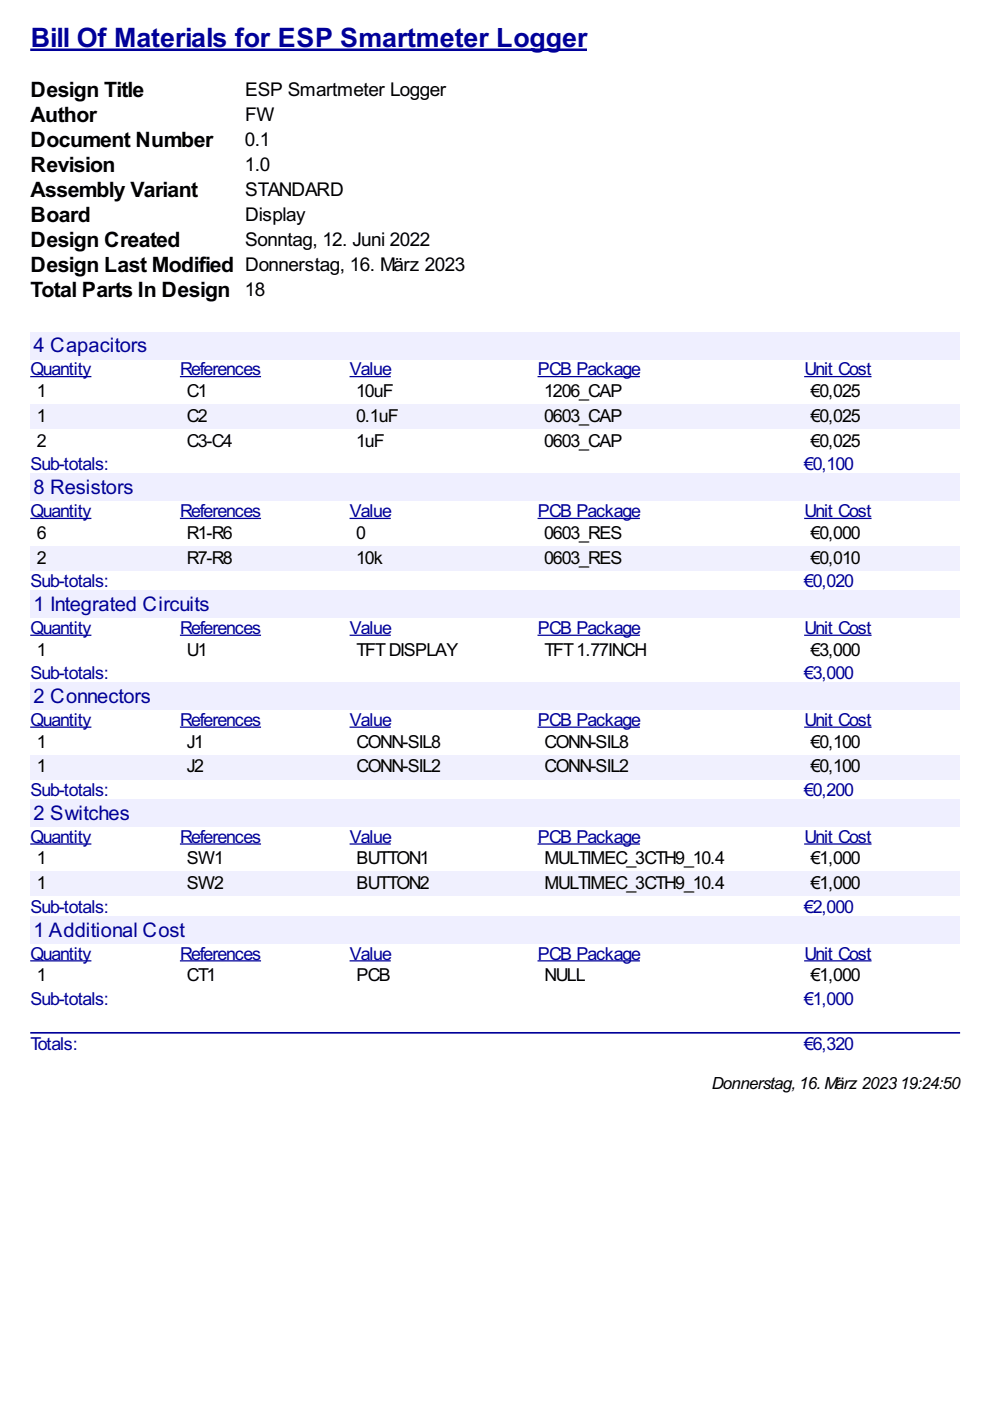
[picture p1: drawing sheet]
<svg xmlns="http://www.w3.org/2000/svg" width="210mm" height="297mm" viewBox="0 0 210 297" stroke-linecap="round" stroke-linejoin="round" font-family="sans-serif">
<defs><g id="words">
<text font-size="6.3" fill="#009" x="6.5" y="10">Bill Of Materials for ESP Smartmeter Logger</text>
<g font-size="5">
<text x="6.5" y="20.6">Design Title</text>
<text x="6.5" y="25.9">Author</text>
<text x="6.5" y="31.2">Document Number</text>
<text x="6.5" y="36.5">Revision</text>
<text x="6.5" y="41.8">Assembly Variant</text>
<text x="6.5" y="47.1">Board</text>
<text x="6.5" y="52.3">Design Created</text>
<text x="6.5" y="57.6">Design Last Modified Donnerstag, 16. März 2023</text>
<text x="6.5" y="62.9">Total Parts In Design 18</text>
</g>
<g font-size="4.8" fill="#009">
<text x="7.1" y="74.7">4 Capacitors</text>
<text x="7.1" y="104.8">8 Resistors</text>
<text x="7.1" y="129.6">1 Integrated Circuits</text>
<text x="7.1" y="149.1">2 Connectors</text>
<text x="7.1" y="173.8">2 Switches</text>
<text x="7.1" y="198.6">1 Additional Cost</text>
</g>
<g font-size="4.5">
<text x="52" y="20.3">ESP Smartmeter Logger</text>
<text x="52" y="25.6">FW</text>
<text x="51.9" y="30.9">0.1</text>
<text x="51.9" y="36.2">1.0</text>
<text x="52" y="41.5">STANDARD</text>
<text x="52" y="46.8">Display</text>
<text x="52" y="52.1">Sonntag, 12. Juni 2022</text>
</g>
<g font-size="4.2" fill="#009">
<text x="6.5" y="79.6">Quantity</text>
<text x="38.2" y="79.6">References</text>
<text x="74.2" y="79.6">Value</text>
<text x="114" y="79.6">PCB Package</text>
<text x="170.6" y="79.6">Unit Cost</text>
<text x="6.5" y="99.7">Sub-totals:</text>
<text x="170.5" y="99.7">€0,100</text>
<text x="6.5" y="109.7">Quantity</text>
<text x="38.2" y="109.7">References</text>
<text x="74.2" y="109.7">Value</text>
<text x="114" y="109.7">PCB Package</text>
<text x="170.6" y="109.7">Unit Cost</text>
<text x="6.5" y="124.5">Sub-totals:</text>
<text x="170.5" y="124.5">€0,020</text>
<text x="6.5" y="134.4">Quantity</text>
<text x="38.2" y="134.4">References</text>
<text x="74.2" y="134.4">Value</text>
<text x="114" y="134.4">PCB Package</text>
<text x="170.6" y="134.4">Unit Cost</text>
<text x="6.5" y="143.9">Sub-totals:</text>
<text x="170.5" y="143.9">€3,000</text>
<text x="6.5" y="153.9">Quantity</text>
<text x="38.2" y="153.9">References</text>
<text x="74.2" y="153.9">Value</text>
<text x="114" y="153.9">PCB Package</text>
<text x="170.6" y="153.9">Unit Cost</text>
<text x="6.5" y="168.7">Sub-totals:</text>
<text x="170.5" y="168.7">€0,200</text>
<text x="6.5" y="178.7">Quantity</text>
<text x="38.2" y="178.7">References</text>
<text x="74.2" y="178.7">Value</text>
<text x="114" y="178.7">PCB Package</text>
<text x="170.6" y="178.7">Unit Cost</text>
<text x="6.5" y="193.5">Sub-totals:</text>
<text x="170.5" y="193.5">€2,000</text>
<text x="6.5" y="203.5">Quantity</text>
<text x="38.2" y="203.5">References</text>
<text x="74.2" y="203.5">Value</text>
<text x="114" y="203.5">PCB Package</text>
<text x="170.6" y="203.5">Unit Cost</text>
<text x="6.5" y="213">Sub-totals:</text>
<text x="170.5" y="213">€1,000</text>
<text x="6.5" y="222.6">Totals:</text>
<text x="170.5" y="222.6">€6,320</text>
</g>
<g font-size="4.2">
<text x="7.8" y="84.2">1</text>
<text x="7.8" y="89.5">1</text>
<text x="39.6" y="84.2">C1</text>
<text x="39.6" y="89.5">C2</text>
<text x="75.5" y="84.2">10uF</text>
<text x="75.5" y="89.5">0.1uF</text>
<text x="115.4" y="84.2">1206_CAP</text>
<text x="115.4" y="89.5">0603_CAP</text>
<text x="171.9" y="84.2">€0,025</text>
<text x="171.9" y="89.5">€0,025</text>
<text x="7.8" y="94.7">2</text>
<text x="39.6" y="94.7">C3-C4</text>
<text x="75.5" y="94.7">1uF</text>
<text x="115.4" y="94.7">0603_CAP</text>
<text x="171.9" y="94.7">€0,025</text>
<text x="7.8" y="114.2">6</text>
<text x="7.8" y="119.5">2</text>
<text x="39.6" y="114.2">R1-R6</text>
<text x="39.6" y="119.5">R7-R8</text>
<text x="75.5" y="114.2">0</text>
<text x="75.5" y="119.5">10k</text>
<text x="115.4" y="114.2">0603_RES</text>
<text x="115.4" y="119.5">0603_RES</text>
<text x="171.9" y="114.2">€0,000</text>
<text x="171.9" y="119.5">€0,010</text>
<text x="7.8" y="139">1</text>
<text x="39.6" y="139">U1</text>
<text x="75.6" y="139">TFTDISPLAY</text>
<text x="115.4" y="139">TFT1.77INCH</text>
<text x="171.9" y="139">€3,000</text>
<text x="7.8" y="158.5">1</text>
<text x="39.6" y="158.5">J1</text>
<text x="75.6" y="158.5">CONN-SIL8</text>
<text x="115.4" y="158.5">CONN-SIL8</text>
<text x="171.9" y="158.5">€0,100</text>
<text x="7.8" y="163.8">1</text>
<text x="39.6" y="163.8">J2</text>
<text x="75.6" y="163.8">CONN-SIL2</text>
<text x="115.4" y="163.8">CONN-SIL2</text>
<text x="171.9" y="163.8">€0,100</text>
<text x="7.8" y="183.3">1</text>
<text x="39.6" y="183.3">SW1</text>
<text x="75.6" y="183.3">BUTTON1</text>
<text x="115.4" y="183.3">MULTIMEC_3CTH9_10.4</text>
<text x="171.9" y="183.3">€1,000</text>
<text x="7.8" y="188.6">1</text>
<text x="39.6" y="188.6">SW2</text>
<text x="75.6" y="188.6">BUTTON2</text>
<text x="115.4" y="188.6">MULTIMEC_3CTH9_10.4</text>
<text x="171.9" y="188.6">€1,000</text>
<text x="7.8" y="208">1</text>
<text x="39.6" y="208">CT1</text>
<text x="75.6" y="208">PCB</text>
<text x="115.4" y="208">NULL</text>
<text x="171.9" y="208">€1,000</text>
</g>
<text font-size="4" x="150.9" y="230.8">Donnerstag,16.März 202319:24:50</text>
</g></defs>
<path d="M6.4 10.6h118.1" fill="none" stroke="#009" stroke-width=".53"/>
<g fill="#efefff">
<path d="M6.4 70.4h197.2v5.7h-197.2z"/>
<path d="M6.9 70.6h24.1v4.8h-24.1z"/>
</g>
<path d="M6.4 79.8h13M38.1 79.8h17.3M74.1 79.8h8.8M114 79.8h21.7M170.5 79.8h14.3" fill="none" stroke="#009" stroke-width=".26"/>
<g fill="#f0f0fe">
<path d="M6.4 85.7h31.8v5.3h-31.8z"/>
<path d="M7.7 86h1.8v4.2h-1.8z"/>
<path d="M38.2 85.7h35.9v5.3h-35.9z"/>
<path d="M39.4 86h4.3v4.2h-4.3z"/>
<path d="M74.1 85.7h39.9v5.3h-39.9z"/>
<path d="M75.4 86h8.8v4.2h-8.8z"/>
<path d="M114 85.7h56.5v5.3h-56.5z"/>
<path d="M115.1 86h16.4v4.2h-16.4z"/>
<path d="M170.5 85.7h33.1v5.3h-33.1z"/>
<path d="M171.8 86h10.3v4.2h-10.3z"/>
</g>
<g fill="#efefff">
<path d="M6.4 100.5h197.2v5.7h-197.2z"/>
<path d="M6.9 100.8h21.2v4.7h-21.2z"/>
</g>
<path d="M6.4 109.9h13M38.1 109.9h17.3M74.1 109.9h8.8M114 109.9h21.7M170.5 109.9h14.3" fill="none" stroke="#009" stroke-width=".26"/>
<g fill="#f0f0fe">
<path d="M6.4 115.7h31.8v5.3h-31.8z"/>
<path d="M7.7 115.9h1.8v4.2h-1.8z"/>
<path d="M38.2 115.7h35.9v5.3h-35.9z"/>
<path d="M39.4 115.9h9.6v4.2h-9.6z"/>
<path d="M74.1 115.7h39.9v5.3h-39.9z"/>
<path d="M75.4 115.9h5.6v4.2h-5.6z"/>
<path d="M114 115.7h56.5v5.3h-56.5z"/>
<path d="M115.1 115.9h16.4v4.2h-16.4z"/>
<path d="M170.5 115.7h33.1v5.3h-33.1z"/>
<path d="M171.8 115.9h10.3v4.2h-10.3z"/>
</g>
<g fill="#efefff">
<path d="M6.4 125.3h197.2v5.7h-197.2z"/>
<path d="M6.9 125.4h37.3v4.7h-37.3z"/>
</g>
<path d="M6.4 134.7h13M38.1 134.7h17.3M74.1 134.7h8.8M114 134.7h21.7M170.5 134.7h14.3" fill="none" stroke="#009" stroke-width=".26"/>
<g fill="#efefff">
<path d="M6.4 144.7h197.2v5.8h-197.2z"/>
<path d="M6.9 144.9h24.9v4.8h-24.9z"/>
</g>
<path d="M6.4 154.2h13M38.1 154.2h17.3M74.1 154.2h8.8M114 154.2h21.7M170.5 154.2h14.3" fill="none" stroke="#009" stroke-width=".26"/>
<g fill="#f0f0fe">
<path d="M6.4 160h31.8v5.3h-31.8z"/>
<path d="M7.7 160.3h1.8v4.2h-1.8z"/>
<path d="M38.2 160h35.9v5.3h-35.9z"/>
<path d="M39.4 160.3h3.5v4.2h-3.5z"/>
<path d="M74.1 160h39.9v5.3h-39.9z"/>
<path d="M75.4 160.3h17.8v4.2h-17.8z"/>
<path d="M114 160h56.5v5.3h-56.5z"/>
<path d="M115.1 160.3h17.8v4.2h-17.8z"/>
<path d="M170.5 160h33.1v5.3h-33.1z"/>
<path d="M171.8 160.3h10.3v4.2h-10.3z"/>
</g>
<g fill="#efefff">
<path d="M6.4 169.5h197.2v5.7h-197.2z"/>
<path d="M6.9 169.8h20.4v4.8h-20.4z"/>
</g>
<path d="M6.4 178.9h13M38.1 178.9h17.3M74.1 178.9h8.8M114 178.9h21.7M170.5 178.9h14.3" fill="none" stroke="#009" stroke-width=".26"/>
<g fill="#f0f0fe">
<path d="M6.4 184.8h31.8v5.3h-31.8z"/>
<path d="M7.7 184.9h1.8v4.2h-1.8z"/>
<path d="M38.2 184.8h35.9v5.3h-35.9z"/>
<path d="M39.4 184.9h7.7v4.2h-7.7z"/>
<path d="M74.1 184.8h39.9v5.3h-39.9z"/>
<path d="M75.4 184.9h15.4v4.2h-15.4z"/>
<path d="M114 184.8h56.5v5.3h-56.5z"/>
<path d="M115.1 184.9h38.1v4.2h-38.1z"/>
<path d="M170.5 184.8h33.1v5.3h-33.1z"/>
<path d="M171.8 184.9h10.3v4.2h-10.3z"/>
</g>
<g fill="#efefff">
<path d="M6.4 194.3h197.2v5.7h-197.2z"/>
<path d="M6.9 194.4h32v4.8h-32z"/>
</g>
<path d="M6.4 203.7h13M38.1 203.7h17.3M74.1 203.7h8.8M114 203.7h21.7M170.5 203.7h14.3" fill="none" stroke="#009" stroke-width=".26"/>
<path d="M6.6 219h196.8" fill="none" stroke="#009" stroke-width=".35"/>
<use href="#words"/>
</svg>
